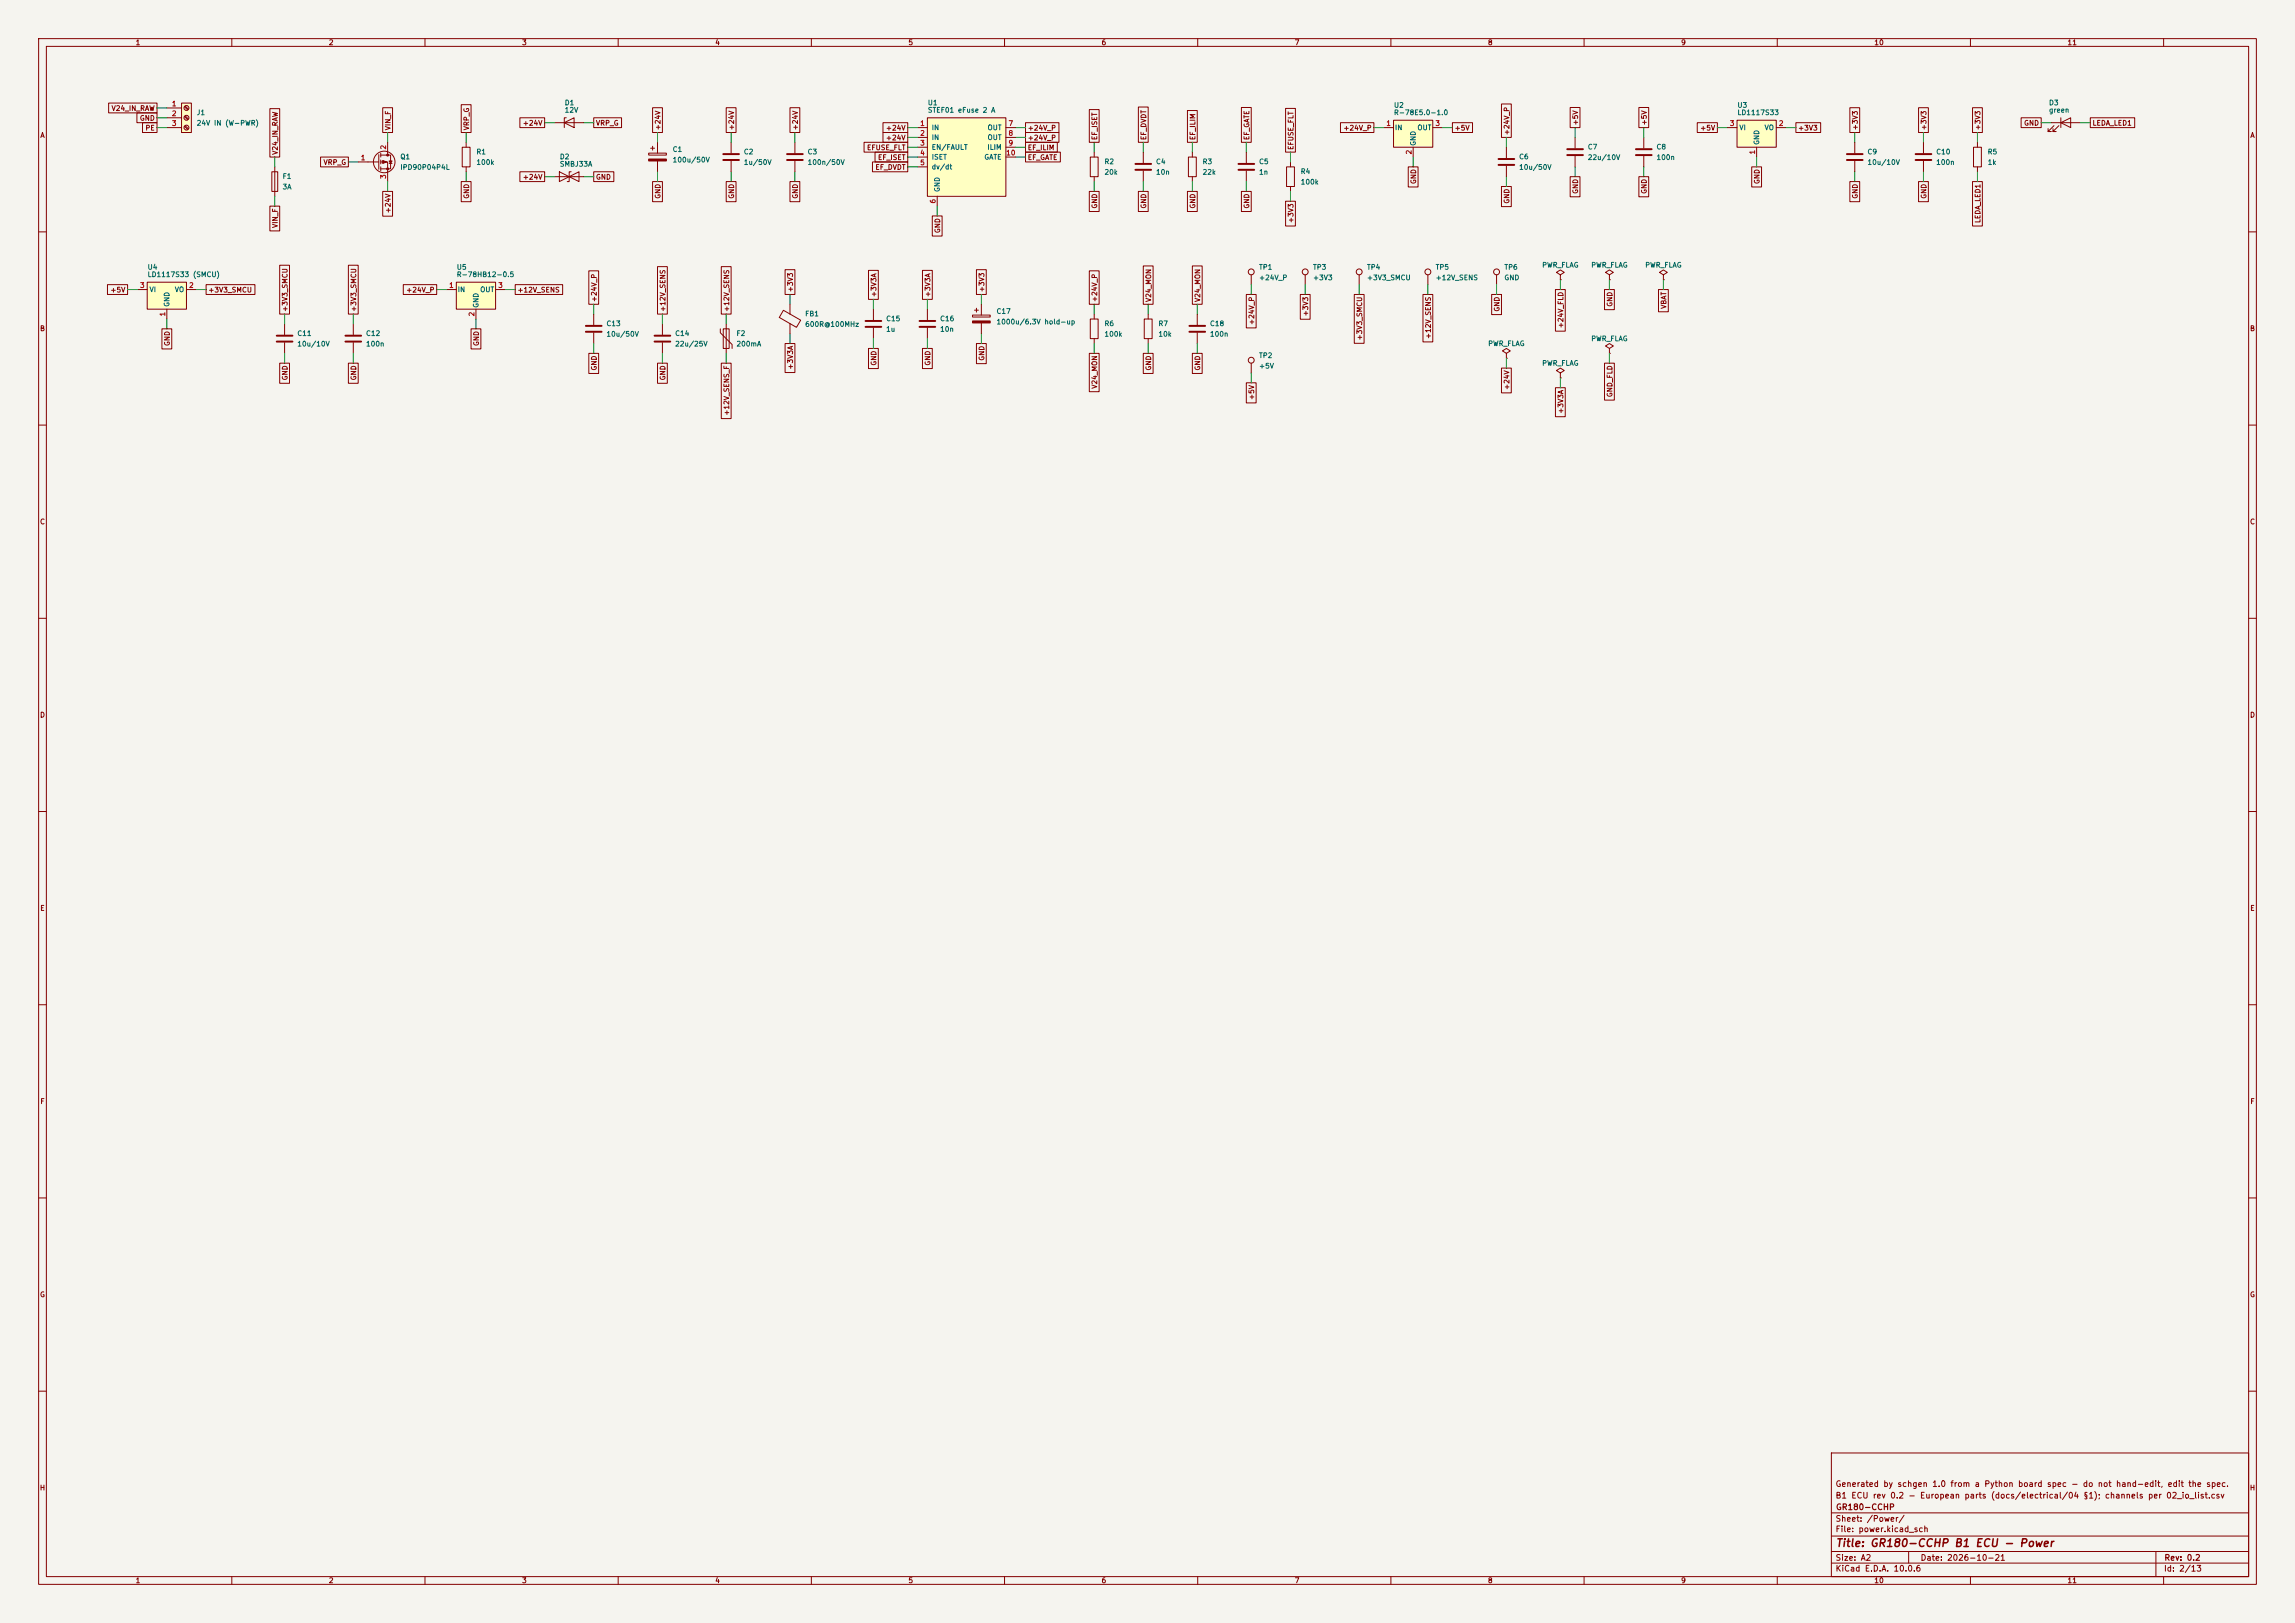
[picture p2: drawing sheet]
<svg xmlns="http://www.w3.org/2000/svg" width="594mm" height="420mm" viewBox="0 0 594 420" stroke-linecap="round" stroke-linejoin="round" font-family="sans-serif">
<defs><g id="words">
<text font-size="2" fill="#840000" x="475" y="400.8">Title: GR180-CCHP B1 ECU - Power</text>
<g font-size="1.5" fill="#840000">
<text x="475" y="388.1">B1 ECU rev 0.2 - European parts (docs/electrical/04 §1); channels per 02_io_list.csv</text>
<text x="475" y="385.1">Generated by schgen 1.0 from a Python board spec - do not hand-edit, edit the spec.</text>
<text x="475" y="394.1">Sheet: /Power/</text>
<text x="475.1" y="391.1">GR180-CCHP</text>
<text x="475" y="396.8">File: power.kicad_sch</text>
<text x="475" y="407">KiCad E.D.A. 10.0.6</text>
<text x="475" y="404.2">Size: A2</text>
<text x="497" y="404.2">Date: 2026-10-21</text>
<text x="560" y="407">Id: 2/13</text>
<text x="560.1" y="404.2">Rev: 0.2</text>
</g>
<g font-size="1.3" fill="#840000">
<text x="35" y="12">1</text>
<text x="85" y="12">2</text>
<text x="135" y="12">3</text>
<text x="185" y="12">4</text>
<text x="235" y="12">5</text>
<text x="285" y="12">6</text>
<text x="335" y="12">7</text>
<text x="385" y="12">8</text>
<text x="435" y="12">9</text>
<text x="485" y="12">10</text>
<text x="535" y="12">11</text>
<text x="28.7" y="29">V24_IN_RAW</text>
<text x="10.3" y="36">A</text>
<text x="36.1" y="31.5">GND</text>
<text x="37.5" y="34.1">PE</text>
<text x="101.4" y="33.8" transform="rotate(-90 101.4 33.8)">VIN_F</text>
<text x="121.7" y="33.8" transform="rotate(-90 121.7 33.8)">VRP_G</text>
<text x="135.2" y="32.8">+24V</text>
<text x="154.1" y="32.8">VRP_G</text>
<text x="171.2" y="33.8" transform="rotate(-90 171.2 33.8)">+24V</text>
<text x="190.3" y="33.8" transform="rotate(-90 190.3 33.8)">+24V</text>
<text x="206.8" y="33.8" transform="rotate(-90 206.8 33.8)">+24V</text>
<text x="229.2" y="34.1">+24V</text>
<text x="265.9" y="34.1">+24V_P</text>
<text x="347.6" y="34.1">+24V_P</text>
<text x="376.4" y="34.1">+5V</text>
<text x="390.9" y="35.1" transform="rotate(-90 390.9 35.1)">+24V_P</text>
<text x="408.7" y="32.6" transform="rotate(-90 408.7 32.6)">+5V</text>
<text x="426.5" y="32.6" transform="rotate(-90 426.5 32.6)">+5V</text>
<text x="439.9" y="34.1">+5V</text>
<text x="465.3" y="34.1">+3V3</text>
<text x="481.1" y="33.8" transform="rotate(-90 481.1 33.8)">+3V3</text>
<text x="498.9" y="33.8" transform="rotate(-90 498.9 33.8)">+3V3</text>
<text x="512.9" y="33.8" transform="rotate(-90 512.9 33.8)">+3V3</text>
<text x="523.7" y="32.8">GND</text>
<text x="541.5" y="32.8">LEDA_LED1</text>
<text x="582.3" y="36">A</text>
<text x="72.2" y="40.2" transform="rotate(-90 72.2 40.2)">V24_IN_RAW</text>
<text x="224.3" y="39.2">EFUSE_FLT</text>
<text x="227.1" y="41.7">EF_ISET</text>
<text x="229.2" y="36.6">+24V</text>
<text x="265.9" y="36.6">+24V_P</text>
<text x="265.9" y="39.2">EF_ILIM</text>
<text x="265.9" y="41.7">EF_GATE</text>
<text x="284.3" y="36.4" transform="rotate(-90 284.3 36.4)">EF_ISET</text>
<text x="297" y="36.4" transform="rotate(-90 297 36.4)">EF_DVDT</text>
<text x="309.7" y="36.4" transform="rotate(-90 309.7 36.4)">EF_ILIM</text>
<text x="323.6" y="36.4" transform="rotate(-90 323.6 36.4)">EF_GATE</text>
<text x="335.1" y="38.9" transform="rotate(-90 335.1 38.9)">EFUSE_FLT</text>
<text x="83.6" y="43">VRP_G</text>
<text x="135.2" y="46.8">+24V</text>
<text x="154.1" y="46.8">GND</text>
<text x="226.4" y="44.2">EF_DVDT</text>
<text x="366.8" y="47.8" transform="rotate(-90 366.8 47.8)">GND</text>
<text x="455.7" y="47.8" transform="rotate(-90 455.7 47.8)">GND</text>
<text x="121.7" y="51.6" transform="rotate(-90 121.7 51.6)">GND</text>
<text x="171.2" y="51.6" transform="rotate(-90 171.2 51.6)">GND</text>
<text x="190.3" y="51.6" transform="rotate(-90 190.3 51.6)">GND</text>
<text x="206.8" y="51.6" transform="rotate(-90 206.8 51.6)">GND</text>
<text x="390.9" y="52.8" transform="rotate(-90 390.9 52.8)">GND</text>
<text x="408.7" y="50.3" transform="rotate(-90 408.7 50.3)">GND</text>
<text x="426.5" y="50.3" transform="rotate(-90 426.5 50.3)">GND</text>
<text x="481.1" y="51.6" transform="rotate(-90 481.1 51.6)">GND</text>
<text x="498.9" y="51.6" transform="rotate(-90 498.9 51.6)">GND</text>
<text x="72.2" y="59.1" transform="rotate(-90 72.2 59.1)">VIN_F</text>
<text x="101.4" y="55.3" transform="rotate(-90 101.4 55.3)">+24V</text>
<text x="284.3" y="54.1" transform="rotate(-90 284.3 54.1)">GND</text>
<text x="297" y="54.1" transform="rotate(-90 297 54.1)">GND</text>
<text x="309.7" y="54.1" transform="rotate(-90 309.7 54.1)">GND</text>
<text x="323.6" y="54.1" transform="rotate(-90 323.6 54.1)">GND</text>
<text x="335.1" y="57.9" transform="rotate(-90 335.1 57.9)">+3V3</text>
<text x="512.9" y="57.9" transform="rotate(-90 512.9 57.9)">LEDA_LED1</text>
<text x="243.6" y="60.5" transform="rotate(-90 243.6 60.5)">GND</text>
<text x="28.4" y="76">+5V</text>
<text x="53.8" y="76">+3V3_SMCU</text>
<text x="105" y="76">+24V_P</text>
<text x="133.8" y="76">+12V_SENS</text>
<text x="205.5" y="75.8" transform="rotate(-90 205.5 75.8)">+3V3</text>
<text x="227.1" y="77" transform="rotate(-90 227.1 77)">+3V3A</text>
<text x="241.1" y="77" transform="rotate(-90 241.1 77)">+3V3A</text>
<text x="255.1" y="75.8" transform="rotate(-90 255.1 75.8)">+3V3</text>
<text x="74.7" y="80.8" transform="rotate(-90 74.7 80.8)">+3V3_SMCU</text>
<text x="92.5" y="80.8" transform="rotate(-90 92.5 80.8)">+3V3_SMCU</text>
<text x="154.7" y="78.3" transform="rotate(-90 154.7 78.3)">+24V_P</text>
<text x="172.5" y="80.8" transform="rotate(-90 172.5 80.8)">+12V_SENS</text>
<text x="189" y="80.8" transform="rotate(-90 189 80.8)">+12V_SENS</text>
<text x="284.3" y="78.3" transform="rotate(-90 284.3 78.3)">+24V_P</text>
<text x="298.2" y="78.3" transform="rotate(-90 298.2 78.3)">V24_MON</text>
<text x="310.9" y="78.3" transform="rotate(-90 310.9 78.3)">V24_MON</text>
<text x="338.9" y="82" transform="rotate(-90 338.9 82)">+3V3</text>
<text x="388.4" y="80.8" transform="rotate(-90 388.4 80.8)">GND</text>
<text x="417.6" y="79.5" transform="rotate(-90 417.6 79.5)">GND</text>
<text x="431.6" y="80" transform="rotate(-90 431.6 80)">VBAT</text>
<text x="10.2" y="86">B</text>
<text x="44.2" y="89.7" transform="rotate(-90 44.2 89.7)">GND</text>
<text x="124.2" y="89.7" transform="rotate(-90 124.2 89.7)">GND</text>
<text x="324.9" y="84.2" transform="rotate(-90 324.9 84.2)">+24V_P</text>
<text x="352.8" y="88.2" transform="rotate(-90 352.8 88.2)">+3V3_SMCU</text>
<text x="370.6" y="87.8" transform="rotate(-90 370.6 87.8)">+12V_SENS</text>
<text x="404.9" y="85.1" transform="rotate(-90 404.9 85.1)">+24V_FLD</text>
<text x="582.2" y="86">B</text>
<text x="205.5" y="95.8" transform="rotate(-90 205.5 95.8)">+3V3A</text>
<text x="227.1" y="94.7" transform="rotate(-90 227.1 94.7)">GND</text>
<text x="241.1" y="94.7" transform="rotate(-90 241.1 94.7)">GND</text>
<text x="255.1" y="93.5" transform="rotate(-90 255.1 93.5)">GND</text>
<text x="74.7" y="98.6" transform="rotate(-90 74.7 98.6)">GND</text>
<text x="92.5" y="98.6" transform="rotate(-90 92.5 98.6)">GND</text>
<text x="154.7" y="96" transform="rotate(-90 154.7 96)">GND</text>
<text x="172.5" y="98.6" transform="rotate(-90 172.5 98.6)">GND</text>
<text x="284.3" y="100.7" transform="rotate(-90 284.3 100.7)">V24_MON</text>
<text x="298.2" y="96" transform="rotate(-90 298.2 96)">GND</text>
<text x="310.9" y="96" transform="rotate(-90 310.9 96)">GND</text>
<text x="390.9" y="101" transform="rotate(-90 390.9 101)">+24V</text>
<text x="189" y="107.7" transform="rotate(-90 189 107.7)">+12V_SENS_F</text>
<text x="324.9" y="103.6" transform="rotate(-90 324.9 103.6)">+5V</text>
<text x="404.9" y="107.2" transform="rotate(-90 404.9 107.2)">+3V3A</text>
<text x="417.6" y="102.9" transform="rotate(-90 417.6 102.9)">GND_FLD</text>
<text x="10.2" y="136">C</text>
<text x="582.2" y="136">C</text>
<text x="10.2" y="186">D</text>
<text x="582.2" y="186">D</text>
<text x="10.3" y="236">E</text>
<text x="582.3" y="236">E</text>
<text x="10.3" y="286">F</text>
<text x="582.3" y="286">F</text>
<text x="10.2" y="336">G</text>
<text x="582.2" y="336">G</text>
<text x="10.2" y="386">H</text>
<text x="582.2" y="386">H</text>
<text x="35" y="410">1</text>
<text x="85" y="410">2</text>
<text x="135" y="410">3</text>
<text x="185" y="410">4</text>
<text x="235" y="410">5</text>
<text x="285" y="410">6</text>
<text x="335" y="410">7</text>
<text x="385" y="410">8</text>
<text x="435" y="410">9</text>
<text x="485" y="410">10</text>
<text x="535" y="410">11</text>
</g>
<g font-size="1.3" fill="#a90000">
<text x="44.4" y="27.8">1</text>
<text x="44.4" y="30.3">2</text>
<text x="44.4" y="32.9">3</text>
<text x="238" y="32.9">1</text>
<text x="238" y="35.4">2</text>
<text x="260.9" y="32.9">7</text>
<text x="260.9" y="35.4">8</text>
<text x="358.7" y="32.9">1</text>
<text x="371.4" y="32.9">3</text>
<text x="447.6" y="32.9">3</text>
<text x="460.3" y="32.9">2</text>
<text x="93.2" y="41.8">1</text>
<text x="100.2" y="38.8" transform="rotate(-90 100.2 38.8)">2</text>
<text x="238" y="38">3</text>
<text x="238" y="40.5">4</text>
<text x="260.3" y="40.5">10</text>
<text x="260.9" y="38">9</text>
<text x="365.6" y="40.1" transform="rotate(-90 365.6 40.1)">2</text>
<text x="454.5" y="40.1" transform="rotate(-90 454.5 40.1)">1</text>
<text x="100.2" y="46.5" transform="rotate(-90 100.2 46.5)">3</text>
<text x="238" y="43">5</text>
<text x="242.4" y="52.8" transform="rotate(-90 242.4 52.8)">6</text>
<text x="36.1" y="74.8">3</text>
<text x="48.8" y="74.8">2</text>
<text x="116.1" y="74.8">1</text>
<text x="128.8" y="74.8">3</text>
<text x="43" y="82" transform="rotate(-90 43 82)">1</text>
<text x="123.1" y="82" transform="rotate(-90 123.1 82)">2</text>
</g>
<g font-size="1.3" fill="#006464">
<text x="146" y="27.5">D1</text>
<text x="146" y="29.4">12V</text>
<text x="240" y="27.5">U1</text>
<text x="240" y="29.4">STEF01 eFuse 2 A</text>
<text x="360.7" y="28.2">U2</text>
<text x="449.6" y="28.2">U3</text>
<text x="530.2" y="27.5">D3</text>
<text x="530.2" y="29.4">green</text>
<text x="50.8" y="30.1">J1</text>
<text x="50.8" y="32.8">24V IN (W-PWR)</text>
<text x="241" y="34">IN</text>
<text x="255.5" y="34">OUT</text>
<text x="360.7" y="30.1">R-78E5.0-1.0</text>
<text x="360.9" y="34">IN</text>
<text x="366.7" y="34">OUT</text>
<text x="449.6" y="30.1">LD1117S33</text>
<text x="450.1" y="34">VI</text>
<text x="456.6" y="34">VO</text>
<text x="103.5" y="41.5">Q1</text>
<text x="123.2" y="40.2">R1</text>
<text x="144.8" y="41.5">D2</text>
<text x="174" y="39.6">C1</text>
<text x="192.4" y="40.2">C2</text>
<text x="208.9" y="40.2">C3</text>
<text x="241" y="36.5">IN</text>
<text x="241" y="39.1">EN/FAULT</text>
<text x="241" y="41.6">ISET</text>
<text x="254.6" y="41.6">GATE</text>
<text x="255.4" y="39.1">ILIM</text>
<text x="255.5" y="36.5">OUT</text>
<text x="366.7" y="37.9" transform="rotate(-90 366.7 37.9)">GND</text>
<text x="393" y="41.5">C6</text>
<text x="410.8" y="39">C7</text>
<text x="410.8" y="41.7">22u/10V</text>
<text x="428.6" y="39">C8</text>
<text x="428.6" y="41.7">100n</text>
<text x="455.6" y="37.6" transform="rotate(-90 455.6 37.6)">GND</text>
<text x="483.2" y="40.2">C9</text>
<text x="501" y="40.2">C10</text>
<text x="514.3" y="40.2">R5</text>
<text x="73" y="46.6">F1</text>
<text x="103.5" y="44.2">IPD90P04P4L</text>
<text x="123.2" y="43">100k</text>
<text x="144.8" y="43.4">SMBJ33A</text>
<text x="174" y="42.3">100u/50V</text>
<text x="192.4" y="43">1u/50V</text>
<text x="208.9" y="43">100n/50V</text>
<text x="241" y="44.1">dv/dt</text>
<text x="285.7" y="42.8">R2</text>
<text x="285.7" y="45.5">20k</text>
<text x="299.1" y="42.8">C4</text>
<text x="299.1" y="45.5">10n</text>
<text x="311.1" y="42.8">R3</text>
<text x="311.1" y="45.5">22k</text>
<text x="325.7" y="42.8">C5</text>
<text x="325.7" y="45.5">1n</text>
<text x="336.5" y="45.3">R4</text>
<text x="393" y="44.2">10u/50V</text>
<text x="483.2" y="43">10u/10V</text>
<text x="501" y="43">100n</text>
<text x="514.3" y="43">1k</text>
<text x="73" y="49.3">3A</text>
<text x="243.5" y="49.8" transform="rotate(-90 243.5 49.8)">GND</text>
<text x="336.5" y="48">100k</text>
<text x="38.1" y="70.1">U4</text>
<text x="38.1" y="72">LD1117S33 (SMCU)</text>
<text x="118.1" y="70.1">U5</text>
<text x="118.1" y="72">R-78HB12-0.5</text>
<text x="325.7" y="70.1">TP1</text>
<text x="339.7" y="70.1">TP3</text>
<text x="353.7" y="70.1">TP4</text>
<text x="371.5" y="70.1">TP5</text>
<text x="389.2" y="70.1">TP6</text>
<text x="399" y="69.5">PWR_FLAG</text>
<text x="411.7" y="69.5">PWR_FLAG</text>
<text x="425.7" y="69.5">PWR_FLAG</text>
<text x="38.6" y="75.9">VI</text>
<text x="45.1" y="75.9">VO</text>
<text x="118.3" y="75.9">IN</text>
<text x="124.2" y="75.9">OUT</text>
<text x="325.7" y="72.8">+24V_P</text>
<text x="339.7" y="72.8">+3V3</text>
<text x="353.7" y="72.8">+3V3_SMCU</text>
<text x="371.5" y="72.8">+12V_SENS</text>
<text x="389.2" y="72.8">GND</text>
<text x="44.1" y="79.5" transform="rotate(-90 44.1 79.5)">GND</text>
<text x="124.2" y="79.8" transform="rotate(-90 124.2 79.8)">GND</text>
<text x="208.3" y="82.2">FB1</text>
<text x="229.2" y="83.4">C15</text>
<text x="243.2" y="83.4">C16</text>
<text x="257.8" y="81.5">C17</text>
<text x="76.8" y="87.2">C11</text>
<text x="76.8" y="90">10u/10V</text>
<text x="94.6" y="87.2">C12</text>
<text x="94.6" y="90">100n</text>
<text x="156.8" y="84.7">C13</text>
<text x="156.8" y="87.4">10u/50V</text>
<text x="174.6" y="87.2">C14</text>
<text x="174.6" y="90">22u/25V</text>
<text x="190.5" y="87.2">F2</text>
<text x="190.5" y="90">200mA</text>
<text x="208.3" y="84.9">600R@100MHz</text>
<text x="229.2" y="86.1">1u</text>
<text x="243.2" y="86.1">10n</text>
<text x="257.8" y="84.2">1000u/6.3V hold-up</text>
<text x="285.7" y="84.7">R6</text>
<text x="285.7" y="87.4">100k</text>
<text x="299.7" y="84.7">R7</text>
<text x="299.7" y="87.4">10k</text>
<text x="313" y="84.7">C18</text>
<text x="313" y="87.4">100n</text>
<text x="385" y="89.9">PWR_FLAG</text>
<text x="411.7" y="88.6">PWR_FLAG</text>
<text x="325.7" y="92.9">TP2</text>
<text x="325.7" y="95.7">+5V</text>
<text x="399" y="94.9">PWR_FLAG</text>
</g>
</g></defs>
<path d="M0 0h594v420h-594z" fill="#f5f4ef" stroke="#f5f4ef" stroke-width=".26"/>
<g fill="none" stroke="#840000" stroke-width=".26">
<path d="M10 10h574v400h-574zM12 12h570v396h-570zM60 10v2M110 10v2M160 10v2M210 10v2M260 10v2M310 10v2M360 10v2M410 10v2M460 10v2M510 10v2"/>
<path d="M560 10v2M143.5 31.8h7.6M146 31.8l2.6-1.3v2.5zM146.6 30.5h-.6v2.5M308.6 39.4v1.2M307.6 40.6h2v5.1h-2zM308.6 45.7v1.3M10 60h2M323.8 71.1v2.6M582 60h2M296.2 82.6h2v5h-2zM297.2 81.3v1.3"/>
<path d="M297.2 87.6v1.3M309.9 81.3v2.8M309.9 86.1v2.8M323.8 94v2.5M10 110h2M582 110h2M10 160h2M582 160h2M10 210h2M582 210h2M10 260h2M582 260h2"/>
<path d="M10 310h2M582 310h2M10 360h2M474 376h108v32h-108zM582 360h2M474 397.5h108M474 391.5h108M60 408v2M110 408v2M160 408v2M210 408v2M260 408v2"/>
<path d="M310 408v2M360 408v2M410 408v2M460 408v2M474 404.5h108M474 401.5h108M494 401.5v3M510 408v2M558 401.5v6.5M560 408v2"/>
<circle cx="323.9" cy="70.4" r=".76"/>
<circle cx="323.9" cy="93.2" r=".76"/>
</g>
<path d="M307.8 84.3h4.1M307.8 85.9h4.1" fill="none" stroke="#840000" stroke-width=".51"/>
<path d="M47 26.7h2.5v7.6h-2.5z" fill="#ffffc2"/>
<g fill="none" stroke="#840000" stroke-width=".26">
<path d="M43.2 27.9h3.8M43.2 30.5h3.8M43.2 33h3.8M47 26.7h2.5v7.6h-2.5zM47.7 27.6l.9 .8M47.7 30.1l.9 .9M47.7 32.7l.9 .8M47.9 27.4l.9 .9M47.9 30l.9 .8M47.9 32.5l.9 .9M322.6 39.4v2.8M480.1 36.8v2.8"/>
<path d="M497.8 36.8v2.8M510.8 38.1h2v5.1h-2zM511.8 36.8v1.3M530.9 31.8h7.6M531.6 32.5l-1.5 1.5h.8h-.8v-.7M532.9 32.5l-1.5 1.5h.7h-.7v-.7M533.4 31.8l2.5-1.3v2.5zM533.4 30.5v2.5M70.4 44.5h1.5v5h-1.5zM71.1 43.2v7.6M322.6 44.2v2.8M480.1 41.7v2.8"/>
<path d="M497.8 41.7v2.8M511.8 43.2v1.3M403.9 71.1l1-.6-1-.6-1.1 .6 1.1 .6v1.3M403.9 72.4h.1M416.6 71.1l1-.6-1-.6-1.1 .6 1.1 .6v1.3M416.6 72.4h.1M430.5 71.1l1-.6-1-.6-1 .6 1 .6v1.3M430.5 72.4h.1M403.9 96.5l1-.6-1-.6-1.1 .6 1.1 .6v1.3M403.9 97.8h.1M416.6 90.2l1-.7-1-.6-1.1 .6 1.1 .7v1.2M416.6 91.4h.1"/>
<circle cx="48.3" cy="33" r=".63"/>
<circle cx="48.3" cy="27.9" r=".63"/>
<circle cx="48.3" cy="30.5" r=".63"/>
</g>
<path d="M478 39.9h4.1M495.8 39.9h4.1M320.5 42.4h4.1M320.5 43.9h4.1M478 41.4h4.1M495.8 41.4h4.1" fill="none" stroke="#840000" stroke-width=".51"/>
<path d="M449.6 31.1h10.1v7h-10.1z" fill="#ffffc2"/>
<g fill="none" stroke="#840000" stroke-width=".26">
<path d="M98.6 39.6v1M100.3 36.8v3.3M389.9 38.1v2.8M407.7 35.6v2.8M425.4 35.6v2.8M447 33h2.6M449.6 31.1h10.1v7h-10.1zM454.7 38.1v2.5M459.7 33h2.6M92.7 41.9h5.3M98 40v3.8M98.6 40.1h2.5v3.6h-2.5"/>
<path d="M98.6 41.9h1.7v5.1M98.6 41.4v1M98.6 43.2v1M100.7 41.7h.8l-.4 .6zM100.7 42.3h.8M389.9 42.9v2.8M407.7 40.4v2.8M425.4 40.4v2.8M369.6 71.1v2.6M387.3 71.1v2.6"/>
<circle cx="99.4" cy="41.9" r="2.79"/>
<circle cx="369.6" cy="70.4" r=".76"/>
<circle cx="387.4" cy="70.4" r=".76"/>
</g>
<path d="M405.6 38.6h4.1M423.4 38.6h4.1M387.9 41.1h4M387.9 42.7h4M405.6 40.1h4.1M423.4 40.1h4.1" fill="none" stroke="#840000" stroke-width=".51"/>
<g fill="#840000" stroke="#840000" stroke-width=".26">
<path d="M99.1 41.5l1 .4-1 .4z"/>
<circle cx="100.3" cy="40.1" r=".25"/>
<circle cx="100.3" cy="43.7" r=".25"/>
</g>
<path d="M360.7 31.1h10.1v7h-10.1z" fill="#ffffc2"/>
<path d="M358.1 33h2.6M360.7 31.1h10.1v7h-10.1zM365.8 38.1v2.5M370.8 33h2.6" fill="none" stroke="#840000" stroke-width=".26"/>
<path d="M38.1 73h10.2v7h-10.2z" fill="#ffffc2"/>
<g fill="none" stroke="#840000" stroke-width=".26">
<path d="M283.2 39.4v1.2M295.9 39.4v2.8M282.2 40.6h2v5.1h-2zM283.2 45.7v1.3M295.9 44.2v2.8M333 43.2h2v5.1h-2zM334 41.9v1.3M334 48.3v1.2M35.6 74.9h2.5M38.1 73h10.2v7h-10.2zM48.3 74.9h2.5M252.7 79.8v1"/>
<path d="M254 78.7v2.8M337.8 71.1v2.6M351.8 71.1v2.6M43.2 80v2.6M73.7 83.8v2.8M73.7 88.6v2.8M240 80v2.8M240 84.8v2.8M251.7 81.5h4.6v.5h-4.6zM252.2 80.3h1M254 83.6v2.8M282.2 82.6h2v5h-2z"/>
<path d="M283.2 81.3v1.3M283.2 87.6v1.3M389.9 91.4l1-.6-1-.6-1 .6 1 .6v1.3M389.9 92.7h.1"/>
<circle cx="337.8" cy="70.4" r=".76"/>
<circle cx="351.8" cy="70.4" r=".76"/>
</g>
<path d="M251.7 83.1h4.6v.5h-4.6z" fill="#840000" stroke="#840000" stroke-width=".26"/>
<path d="M293.9 42.4h4M293.9 43.9h4M71.6 86.9h4.1M71.6 88.4h4.1M238 83.1h4.1M238 84.6h4.1" fill="none" stroke="#840000" stroke-width=".51"/>
<path d="M240 30.5h20.3v20.3h-20.3z" fill="#ffffc2"/>
<g fill="none" stroke="#840000" stroke-width=".26">
<path d="M167.9 39.6h4.6v.5h-4.6zM168.4 38.4h1M168.9 37.8v1.1M170.2 36.8v2.8M189.2 36.8v2.8M205.7 36.8v2.8M237.5 33h2.5M237.5 35.6h2.5M237.5 38.1h2.5M240 30.5h20.3v20.3h-20.3zM260.3 33h2.6M260.3 35.6h2.6"/>
<path d="M260.3 38.1h2.6M170.2 41.7v2.8M189.2 41.7v2.8M205.7 41.7v2.8M237.5 40.6h2.5M237.5 43.2h2.5M242.6 50.8v2.5M260.3 40.6h2.6M204.5 78.7v2.6M91.4 83.8v2.8M91.4 88.6v2.8M186.4 85.1v1l3.1 3.1v1"/>
<path d="M187.2 85.1h1.5v5.1h-1.5zM188 83.8v7.6M202.8 80.3l4.4 2.6-1.1 1.8-4.4-2.6zM204.5 83.8v2.6M226.1 80v2.8M226.1 84.8v2.8"/>
</g>
<path d="M187.2 39.9h4.1M203.7 39.9h4.1M187.2 41.4h4.1M203.7 41.4h4.1M89.4 86.9h4.1M89.4 88.4h4.1M224 83.1h4.1M224 84.6h4.1" fill="none" stroke="#840000" stroke-width=".51"/>
<path d="M167.9 41.1h4.6v.6h-4.6z" fill="#840000" stroke="#840000" stroke-width=".26"/>
<path d="M118.1 73h10.2v7h-10.2z" fill="#ffffc2"/>
<g fill="none" stroke="#840000" stroke-width=".26">
<path d="M28.1 26.7h12.5v2.5h-12.5zM35.4 29.2h5.2v2.6h-5.2zM36.9 31.7h3.7v2.6h-3.7zM69.8 28.1h2.6v12.5h-2.6zM99.1 27.9h2.5v6.4h-2.5zM119.4 27.1h2.5v7.2h-2.5zM119.6 38.1h2.1v5.1h-2.1zM120.6 36.8v1.3M134.6 30.5h6.4v2.5h-6.4zM153.7 30.5h7.2v2.5h-7.2zM168.9 27.9h2.6v6.4h-2.6zM188 27.9h2.5v6.4h-2.5z"/>
<path d="M204.5 27.9h2.5v6.4h-2.5zM223.6 36.8h11.3v2.6h-11.3zM226.5 39.4h8.4v2.5h-8.4zM228.5 31.7h6.4v2.6h-6.4zM228.5 34.3h6.4v2.5h-6.4zM265.4 31.7h8.7v2.6h-8.7zM265.4 34.3h8.7v2.5h-8.7zM265.4 36.8h8.3v2.6h-8.3zM265.4 39.4h9v2.5h-9zM281.9 28.4h2.6v8.4h-2.6zM294.6 27.7h2.6v9.1h-2.6zM307.3 28.6h2.6v8.2h-2.6z"/>
<path d="M321.3 27.8h2.6v9h-2.6zM332.7 28.1h2.6v11.3h-2.6zM346.9 31.7h8.7v2.6h-8.7zM375.9 31.7h5.2v2.6h-5.2zM388.6 26.9h2.6v8.7h-2.6zM406.4 27.8h2.5v5.2h-2.5zM424.2 27.8h2.5v5.2h-2.5zM439.3 31.7h5.2v2.6h-5.2zM464.8 31.7h6.4v2.6h-6.4zM478.8 27.9h2.5v6.4h-2.5zM496.6 27.9h2.5v6.4h-2.5zM510.5 27.9h2.6v6.4h-2.6z"/>
<path d="M523.1 30.5h5.2v2.5h-5.2zM541 30.5h11.5v2.5h-11.5zM69.8 53.3h2.6v6.5h-2.6zM83 40.6h7.2v2.6h-7.2zM99.1 49.5h2.5v6.4h-2.5zM119.4 47h2.5v5.2h-2.5zM120.6 43.2v1.3M134.6 44.4h6.4v2.6h-6.4zM143.5 45.7h7.6M144.8 44.5v2.5l5.1-2.5v2.5zM147.8 44.5h-.5v2.5h-.5M153.7 44.4h5.2v2.6h-5.2z"/>
<path d="M168.9 47h2.6v5.2h-2.6zM188 47h2.5v5.2h-2.5zM204.5 47h2.5v5.2h-2.5zM225.8 41.9h9.1v2.6h-9.1zM241.3 55.9h2.5v5.2h-2.5zM281.9 49.5h2.6v5.2h-2.6zM294.6 49.5h2.6v5.2h-2.6zM307.3 49.5h2.6v5.2h-2.6zM321.3 49.5h2.6v5.2h-2.6zM332.7 52.1h2.6v6.4h-2.6zM364.5 43.2h2.5v5.2h-2.5zM388.6 48.3h2.6v5.2h-2.6z"/>
<path d="M406.4 45.7h2.5v5.2h-2.5zM424.2 45.7h2.5v5.2h-2.5zM453.4 43.2h2.5v5.2h-2.5zM478.8 47h2.5v5.2h-2.5zM496.6 47h2.5v5.2h-2.5zM510.5 47h2.6v11.5h-2.6zM27.8 73.7h5.2v2.5h-5.2zM53.3 73.7h12.7v2.5h-12.7zM72.4 68.6h2.5v12.7h-2.5zM90.2 68.6h2.5v12.7h-2.5zM104.4 73.7h8.6v2.5h-8.6zM115.6 74.9h2.5"/>
<path d="M118.1 73h10.2v7h-10.2zM128.3 74.9h2.5M133.3 73.7h12.3v2.5h-12.3zM152.4 70.1h2.5v8.6h-2.5zM170.2 69h2.5v12.3h-2.5zM186.7 69h2.5v12.3h-2.5zM203.2 69.8h2.5v6.4h-2.5zM224.8 70h2.5v7.5h-2.5zM238.8 70h2.5v7.5h-2.5zM252.7 69.8h2.6v6.4h-2.6zM281.9 70.1h2.6v8.6h-2.6zM295.9 68.8h2.6v9.9h-2.6z"/>
<path d="M308.6 68.8h2.6v9.9h-2.6zM322.6 76.2h2.5v8.7h-2.5zM336.5 76.2h2.6v6.4h-2.6zM350.5 76.2h2.6v12.6h-2.6zM368.3 76.2h2.5v12.3h-2.5zM386.1 76.2h2.5v5.2h-2.5zM402.6 74.9h2.5v10.8h-2.5zM415.3 74.9h2.5v5.2h-2.5zM429.3 74.9h2.5v5.8h-2.5zM41.9 85.1h2.6v5.2h-2.6zM72.4 94h2.5v5.2h-2.5zM90.2 94h2.5v5.2h-2.5z"/>
<path d="M121.9 85.1h2.6v5.2h-2.6zM123.2 80v2.6M152.4 91.4h2.5v5.2h-2.5zM153.7 81.3v2.8M153.7 86.1v2.8M170.2 94h2.5v5.2h-2.5zM171.4 83.8v2.8M171.4 88.6v2.8M186.7 94h2.5v14.3h-2.5zM203.2 88.9h2.5v7.5h-2.5zM224.8 90.2h2.5v5.2h-2.5zM238.8 90.2h2.5v5.2h-2.5z"/>
<path d="M252.7 88.9h2.6v5.2h-2.6zM281.9 91.4h2.6v10h-2.6zM295.9 91.4h2.6v5.2h-2.6zM308.6 91.4h2.6v5.2h-2.6zM322.6 99.1h2.5v5.2h-2.5zM388.6 95.3h2.6v6.4h-2.6zM415.3 94h2.5v9.5h-2.5zM402.6 100.3h2.5v7.5h-2.5z"/>
</g>
<path d="M151.6 84.3h4.1M151.6 85.9h4.1M169.4 86.9h4.1M169.4 88.4h4.1" fill="none" stroke="#840000" stroke-width=".51"/>
<g fill="none" stroke="#009600" stroke-width=".26">
<path d="M40.6 27.9h2.6M40.6 33h2.6M40.6 30.5h2.6M100.3 34.3v2.5M120.6 34.3v2.5M141 31.8h2.5M151.1 31.8h2.6M170.2 34.3v2.5M189.2 34.3v2.5M205.7 34.3v2.5M234.9 33h2.6M234.9 38.1h2.6"/>
<path d="M234.9 35.6h2.6M262.9 33h2.5M262.9 38.1h2.5M262.9 35.6h2.5M283.2 36.8v2.6M295.9 36.8v2.6M308.6 36.8v2.6M322.6 36.8v2.6M334 39.4v2.5M355.6 33h2.5M373.4 33h2.5M389.9 35.6v2.5"/>
<path d="M407.7 33v2.6M425.4 33v2.6M444.5 33h2.5M462.3 33h2.5M480.1 34.3v2.5M497.8 34.3v2.5M511.8 34.3v2.5M528.3 31.8h2.6M538.5 31.8h2.5M71.1 40.6v2.6M71.1 50.8v2.5M90.2 41.9h2.5"/>
<path d="M100.3 47v2.5M120.6 44.5v2.5M141 45.7h2.5M151.1 45.7h2.6M170.2 44.5v2.5M189.2 44.5v2.5M205.7 44.5v2.5M234.9 43.2h2.6M234.9 40.6h2.6M242.6 53.3v2.6M262.9 40.6h2.5M283.2 47v2.5"/>
<path d="M295.9 47v2.5M308.6 47v2.5M322.6 47v2.5M334 49.5v2.6M365.8 40.6v2.6M389.9 45.7v2.6M407.7 43.2v2.5M425.4 43.2v2.5M454.7 40.6v2.6M480.1 44.5v2.5M497.8 44.5v2.5M511.8 44.5v2.5"/>
<path d="M33 74.9h2.6M50.8 74.9h2.5M113 74.9h2.6M130.8 74.9h2.5M153.7 78.7v2.6M204.5 76.2v2.5M226.1 77.5v2.5M240 77.5v2.5M254 76.2v2.5M283.2 78.7v2.6M297.2 78.7v2.6M309.9 78.7v2.6"/>
<path d="M323.8 73.7v2.5M337.8 73.7v2.5M351.8 73.7v2.5M369.6 73.7v2.5M387.3 73.7v2.5M403.9 72.4v2.5M416.6 72.4v2.5M430.5 72.4v2.5M43.2 82.6v2.5M73.7 81.3v2.5M73.7 91.4v2.6M91.4 81.3v2.5"/>
<path d="M91.4 91.4v2.6M123.2 82.6v2.5M153.7 88.9v2.5M171.4 81.3v2.5M171.4 91.4v2.6M188 81.3v2.5M188 91.4v2.6M204.5 86.4v2.5M226.1 87.6v2.6M240 87.6v2.6M254 86.4v2.5M283.2 88.9v2.5"/>
<path d="M297.2 88.9v2.5M309.9 88.9v2.5M323.8 96.5v2.6M389.9 92.7v2.6M403.9 97.8v2.5M416.6 91.4v2.6"/>
</g>
<use href="#words"/>
</svg>
